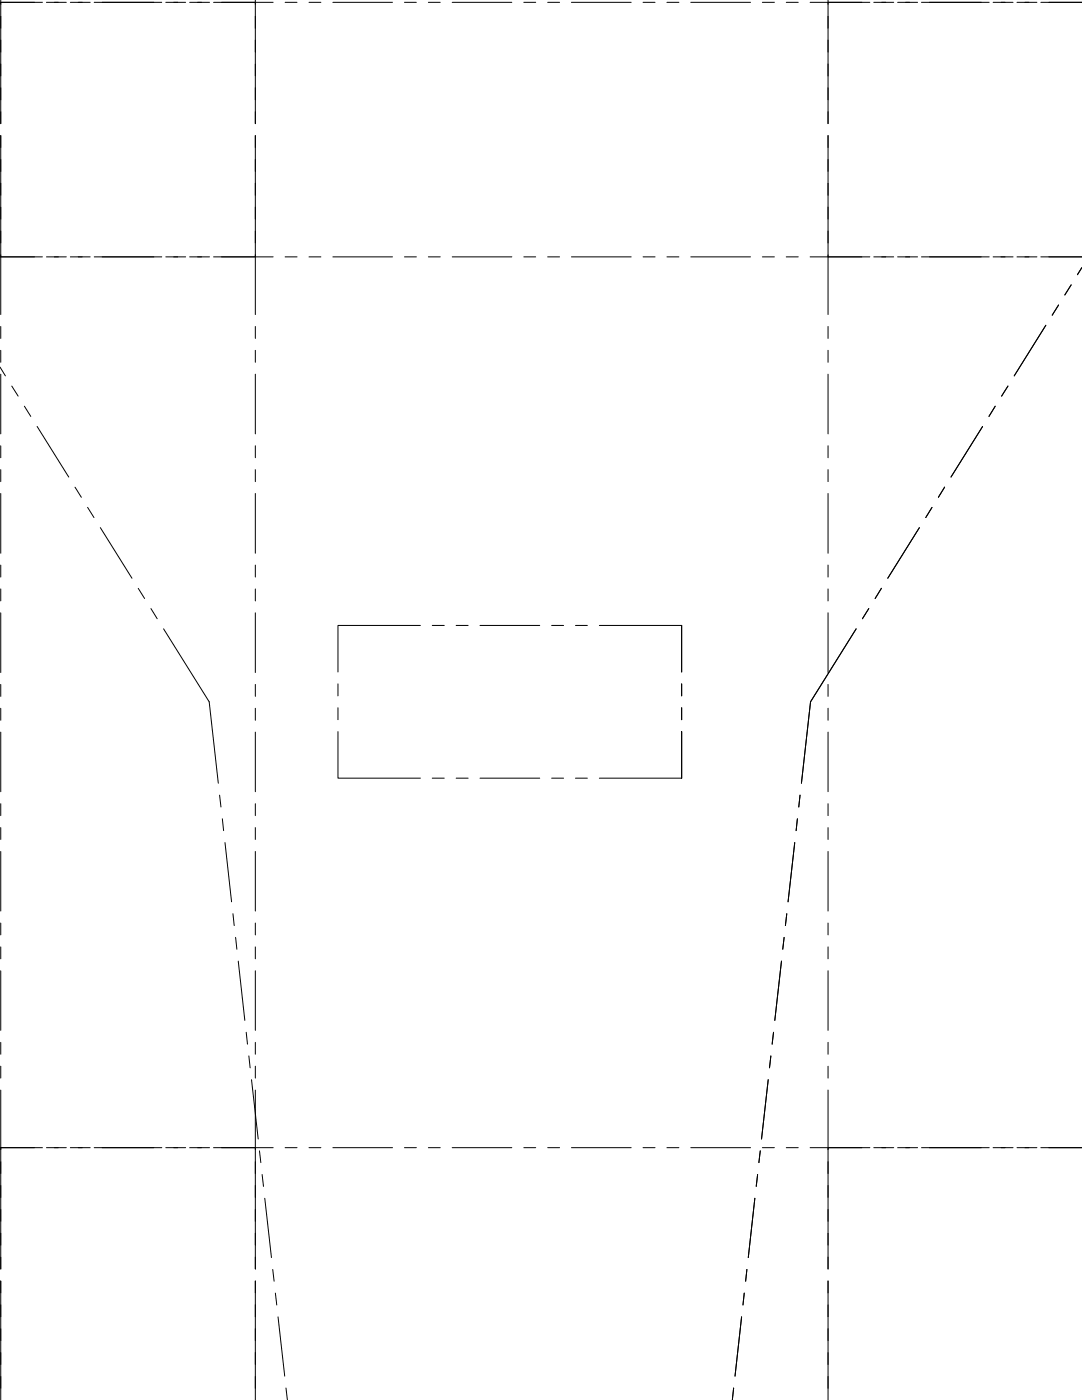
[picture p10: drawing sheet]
<svg xmlns="http://www.w3.org/2000/svg" width="216mm" height="279mm" viewBox="0 0 216 279" stroke-linecap="round" stroke-linejoin="round" font-family="sans-serif">
<!-- layer: Reference -->
<g fill="none" stroke="#000" stroke-width=".2">
<path d="M0 .5h8.5M.1 0v.9M.1 3.3v2.3M.1 8v2.4M.1 12.8v11.9M6.9 .5h-6.8v14.7M9.3 .5h3.9M14 .5h4M18.8 .5h13.5M33.1 .5h3.9M37.8 .5h4M42.6 .5h11.9"/>
<path d="M44.2 .5h6.7v14.7M50.9 0v.9M50.9 3.3v2.3M50.9 8v2.4M50.9 12.8v11.9M56.9 .5h2.4M61.7 .5h2.3M66.4 .5h11.9M80.7 .5h2.4M85.5 .5h2.3M90.2 .5h11.9M104.5 .5h2.4"/>
<path d="M109.3 .5h2.4M114 .5h11.9M128.3 .5h2.4M133.1 .5h2.4M137.8 .5h12M152.1 .5h2.4M156.9 .5h2.4M161.6 .5h12M165.2 0v.9M165.2 3.3v2.3M165.2 8v2.4M165.2 12.8v11.9"/>
<path d="M172 .5h-6.8v14.7M174.3 .5h4M179.1 .5h4M183.9 .5h13.5M198.2 .5h3.9M202.9 .5h4M207.7 .5h8.2M.1 27.1v35.7M50.9 36.6v14.7h-6.7M50.9 27.1v11.9M165.2 27.1v35.7M0 51.3h8.5"/>
<path d="M9.3 51.3h3.9M14 51.3h4M18.8 51.3h13.5M33.1 51.3h3.9M37.8 51.3h4M42.6 51.3h11.9M50.9 41.3v2.4M50.9 46.1v2.4M50.9 50.9v11.9M56.9 51.3h2.4M61.7 51.3h2.3M66.4 51.3h11.9"/>
<path d="M80.7 51.3h2.4M85.5 51.3h2.3M90.2 51.3h11.9M104.5 51.3h2.4M109.3 51.3h2.4M114 51.3h11.9M128.3 51.3h2.4M133.1 51.3h2.4M137.8 51.3h12M152.1 51.3h2.4M156.9 51.3h2.4M161.6 51.3h12"/>
<path d="M174.3 51.3h4M179.1 51.3h4M183.9 51.3h13.5M198.2 51.3h3.9M202.9 51.3h4M207.7 51.3h8.2M213.7 56.9l-1.2 2M215.9 53.4l-.9 1.4M0 73.3l1.1 1.7M.1 65.2v2.3M.1 69.9v2.4M.1 74.7v11.9"/>
<path d="M2.3 77l1.3 2.1M50.9 65.2v2.3M50.9 69.9v2.4M50.9 74.7v11.9M165.2 65.2v2.3M165.2 69.9v2.4M165.2 74.7v11.9M201.1 77l-1.2 2.1M208.7 64.9l-6.3 10.1M211.2 60.9l-1.2 2M.1 89v2.4M.1 93.7v2.4"/>
<path d="M.1 98.5v11.9M4.9 81.1l1.2 2M7.4 85.1l6.3 10.1M15 97.2l1.2 2.1M50.9 89v2.4M50.9 93.7v2.4M50.9 98.5v11.9M165.2 89v2.4M165.2 93.7v2.4M165.2 98.5v11.9M188.5 97.2l-1.3 2.1M196.1 85.1l-6.3 10.1"/>
<path d="M198.6 81.1l-1.3 2M.1 112.8v2.4M.1 117.5v2.4M17.5 101.3l1.3 2M20 105.3l6.3 10.1M27.6 117.4l1.3 2M50.9 112.8v2.4M50.9 117.5v2.4M165.2 112.8v2.4M165.2 117.5v2.4M175.9 117.4l-1.3 2M183.5 105.3l-6.4 10.1"/>
<path d="M186 101.3l-1.3 2M.1 122.3v11.9M.1 136.6v2.4M30.1 121.5l1.3 2M32.6 125.5l9.1 14.6 1.9 16.2M50.9 122.3v11.9M50.9 136.6v2.4M67.4 136.5v2.4M83.9 124.8h-16.5v9.3M86.3 124.8h2.3M91 124.8h2.4M95.8 124.8h11.9"/>
<path d="M110.1 124.8h2.4M114.8 124.8h2.4M119.6 124.8h16.4v9.3M136 136.5v2.4M165.2 122.3v11.9M165.2 136.6v2.4M170.8 125.5l-9.1 14.6-1.8 16.2M173.4 121.5l-1.3 2M.1 141.4v2.3M.1 146.1v11.9M43.8 158.7l.3 2.4M50.9 141.4v2.3"/>
<path d="M50.9 146.1v11.9M67.4 146v9.3h16.5M67.4 141.2v2.4M86.3 155.3h2.3M91 155.3h2.4M95.8 155.3h11.9M110.1 155.3h2.4M114.8 155.3h2.4M119.6 155.3h16.4M136 146v9.3v-9.3M136 141.2v2.4M159.6 158.7l-.2 2.4"/>
<path d="M165.2 141.4v2.3M165.2 146.1v11.9M.1 160.4v2.4M.1 165.2v2.3M.1 169.9v11.9M44.4 163.4l.2 2.4M44.9 168.1l1.3 11.9M50.9 160.4v2.4M50.9 165.2v2.3M50.9 169.9v11.9M158.6 168.1l-1.4 11.9M159.1 163.4l-.2 2.4"/>
<path d="M165.2 160.4v2.4M165.2 165.2v2.3M165.2 169.9v11.9M.1 184.2v2.4M.1 189v2.3M.1 193.7v11.9M46.5 182.4l.2 2.3M47 187.1l.3 2.3M47.5 191.8l1.4 11.8M50.9 184.2v2.4M50.9 189v2.3M50.9 193.7v11.9"/>
<path d="M155.9 191.8l-1.3 11.8M156.5 187.1l-.3 2.3M157 182.4l-.3 2.3M165.2 184.2v2.4M165.2 189v2.3M165.2 193.7v11.9M.1 208v2.4M.1 212.8v2.4M.1 217.6v11.8M49.1 206l.3 2.4M49.7 210.7l.2 2.4M50.2 215.5l1.3 11.8"/>
<path d="M50.9 208v2.4M50.9 212.8v2.4M50.9 217.6v11.8M153.3 215.5l-1.3 11.8M153.8 210.7l-.3 2.4M154.3 206l-.2 2.4M165.2 208v2.4M165.2 212.8v2.4M165.2 217.6v11.8M0 229h8.5M.1 231.8v2.4M.1 236.6v2.4"/>
<path d="M6.9 229h-6.8v14.7M9.3 229h3.9M14 229h4M18.8 229h13.5M33.1 229h3.9M37.8 229h4M42.6 229h11.9M44.2 229h6.7v14.7M50.9 231.8v2.4M50.9 236.6v2.4M51.8 229.7l.2 2.3M52.3 234.4l.3 2.4"/>
<path d="M52.8 239.1l1.4 11.9M56.9 229h2.4M61.7 229h2.3M66.4 229h11.9M80.7 229h2.4M85.5 229h2.3M90.2 229h11.9M104.5 229h2.4M109.3 229h2.4M114 229h11.9M128.3 229h2.4M133.1 229h2.4"/>
<path d="M137.8 229h12M150.6 239.1l-1.3 11.9M151.2 234.4l-.3 2.4M151.7 229.7l-.3 2.3M152.1 229h2.4M156.9 229h2.4M161.6 229h12M165.2 231.8v2.4M165.2 236.6v2.4M172 229h-6.8v14.7M174.3 229h4M179.1 229h4"/>
<path d="M183.9 229h13.5M198.2 229h3.9M202.9 229h4M207.7 229h8.2M.1 241.4v11.9M.1 255.7v23.7M50.9 241.4v11.9M50.9 255.7v23.7M54.4 253.3l.3 2.4M54.9 258.1l.3 2.3M148.5 258.1l-.2 2.3M149 253.3l-.2 2.4"/>
<path d="M165.2 241.4v11.9M165.2 255.7v23.7M55.5 262.8l1.3 11.8M57.1 277l.2 2.4M146.4 277l-.3 2.4M148 262.8l-1.3 11.8"/>
</g>
</svg>
